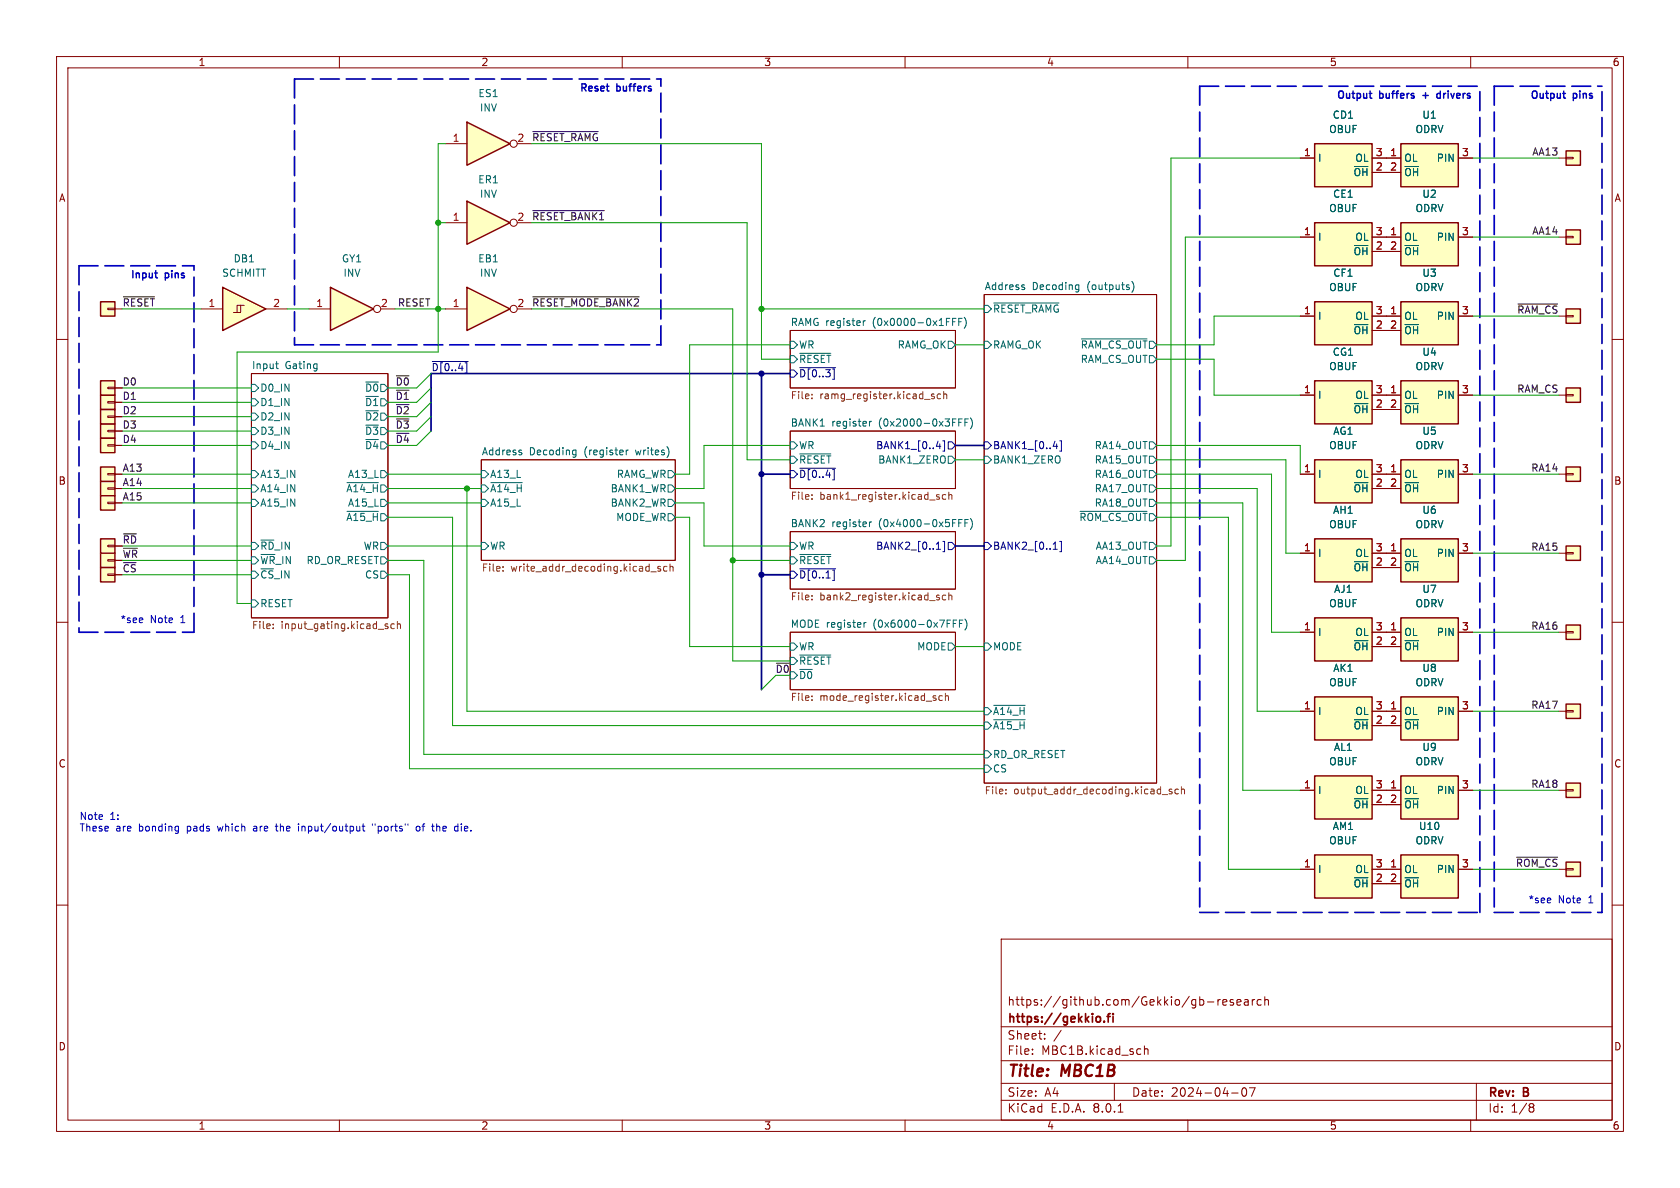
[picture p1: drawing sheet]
<svg xmlns="http://www.w3.org/2000/svg" width="297mm" height="210mm" viewBox="0 0 297 210" stroke-linecap="round" stroke-linejoin="round" font-family="sans-serif">
<defs><g id="words">
<g font-size="2.8" fill="#840000">
<text x="178" y="190.9">Title:</text>
<text x="187.7" y="190.9">MBC1B</text>
</g>
<g font-size="2.1" fill="#840000">
<text x="178" y="178">https://github.com/Gekkio/gb-research</text>
<text x="178" y="184">Sheet:</text>
<text x="178" y="181.2">https://gekkio.fi</text>
<text x="178" y="186.7">File:</text>
<text x="184.1" y="186.7">MBC1B.kicad_sch</text>
<text x="178" y="196.9">KiCad</text>
<text x="178" y="194.1">Size:</text>
<text x="184.7" y="194.1">A4</text>
<text x="185.7" y="196.9">E.D.A.</text>
<text x="193.3" y="196.9">8.0.1</text>
<text x="200" y="194.1">Date:</text>
<text x="207" y="194.1">2024-04-07</text>
<text x="263" y="194.3">Rev:</text>
<text x="263" y="196.9">Id:</text>
<text x="267.1" y="196.9">1/8</text>
<text x="269.4" y="194.3">B</text>
</g>
<g font-size="1.8" fill="#840000">
<text x="35" y="11.9">1</text>
<text x="85" y="11.9">2</text>
<text x="135" y="11.9">3</text>
<text x="185" y="11.9">4</text>
<text x="235" y="11.9">5</text>
<text x="285" y="11.9">6</text>
<text x="10.3" y="35.9">A</text>
<text x="285.3" y="35.9">A</text>
<text x="10.3" y="85.9">B</text>
<text x="285.3" y="85.9">B</text>
<text x="10.3" y="135.9">C</text>
<text x="285.3" y="135.9">C</text>
<text x="10.3" y="185.9">D</text>
<text x="285.3" y="185.9">D</text>
<text x="35" y="199.9">1</text>
<text x="85" y="199.9">2</text>
<text x="135" y="199.9">3</text>
<text x="185" y="199.9">4</text>
<text x="235" y="199.9">5</text>
<text x="285" y="199.9">6</text>
</g>
<g font-size="1.8" fill="#006464">
<text x="84.5" y="17.4">ES1</text>
<text x="84.7" y="19.9">INV</text>
<text x="234.9" y="23.7">OBUF</text>
<text x="235.5" y="21.2">CD1</text>
<text x="250.1" y="23.7">ODRV</text>
<text x="251.4" y="21.2">U1</text>
<text x="232.9" y="28.8">I</text>
<text x="239.5" y="28.8">OL</text>
<text x="248.2" y="28.8">OL</text>
<text x="253.9" y="28.8">PIN</text>
<text x="84.4" y="32.6">ER1</text>
<text x="84.7" y="35.2">INV</text>
<text x="235.6" y="35.2">CE1</text>
<text x="239.2" y="31.3">~{OH}</text>
<text x="248.2" y="31.3">~{OH}</text>
<text x="251.4" y="35.2">U2</text>
<text x="234.9" y="37.7">OBUF</text>
<text x="250.1" y="37.7">ODRV</text>
<text x="41.2" y="46.6">DB1</text>
<text x="60.3" y="46.6">GY1</text>
<text x="84.4" y="46.6">EB1</text>
<text x="232.9" y="42.8">I</text>
<text x="239.2" y="45.3">~{OH}</text>
<text x="239.5" y="42.8">OL</text>
<text x="248.2" y="42.8">OL</text>
<text x="248.2" y="45.3">~{OH}</text>
<text x="253.9" y="42.8">PIN</text>
<text x="39.2" y="49.1">SCHMITT</text>
<text x="60.6" y="49.1">INV</text>
<text x="84.7" y="49.1">INV</text>
<text x="174" y="51.4">Address</text>
<text x="182.5" y="51.4">Decoding</text>
<text x="192.3" y="51.4">(outputs)</text>
<text x="234.9" y="51.7">OBUF</text>
<text x="235.6" y="49.1">CF1</text>
<text x="250.1" y="51.7">ODRV</text>
<text x="251.4" y="49.1">U3</text>
<text x="139.7" y="57.7">RAMG register</text>
<text x="154.4" y="57.7">(0x0000-0x1FFF)</text>
<text x="175.5" y="55.5">~{RESET_RAMG}</text>
<text x="232.9" y="56.7">I</text>
<text x="239.2" y="59.3">~{OH}</text>
<text x="239.5" y="56.7">OL</text>
<text x="248.2" y="56.7">OL</text>
<text x="248.2" y="59.3">~{OH}</text>
<text x="253.9" y="56.7">PIN</text>
<text x="44.4" y="65.3">Input</text>
<text x="50.4" y="65.3">Gating</text>
<text x="141.2" y="61.8">WR</text>
<text x="141.2" y="64.4">~{RESET}</text>
<text x="158.6" y="61.8">RAMG_OK</text>
<text x="175.5" y="61.8">RAMG_OK</text>
<text x="191" y="64.4">RAM_CS_OUT</text>
<text x="191" y="61.8">~{RAM_CS_OUT}</text>
<text x="234.9" y="65.6">OBUF</text>
<text x="235.5" y="63.1">CG1</text>
<text x="250.1" y="65.6">ODRV</text>
<text x="251.4" y="63.1">U4</text>
<text x="45.9" y="69.4">D0_IN</text>
<text x="45.9" y="72">D1_IN</text>
<text x="64.4" y="69.4">~{D0}</text>
<text x="64.4" y="72">~{D1}</text>
<text x="232.9" y="70.7">I</text>
<text x="239.5" y="70.7">OL</text>
<text x="248.2" y="70.7">OL</text>
<text x="253.9" y="70.7">PIN</text>
<text x="45.9" y="77.1">D3_IN</text>
<text x="45.9" y="74.5">D2_IN</text>
<text x="64.4" y="77.1">~{D3}</text>
<text x="64.4" y="74.5">~{D2}</text>
<text x="139.7" y="75.5">BANK1</text>
<text x="147" y="75.5">register</text>
<text x="155.5" y="75.5">(0x2000-0x3FFF)</text>
<text x="235.6" y="77.1">AG1</text>
<text x="239.2" y="73.3">~{OH}</text>
<text x="248.2" y="73.3">~{OH}</text>
<text x="251.4" y="77.1">U5</text>
<text x="45.9" y="79.6">D4_IN</text>
<text x="64.4" y="79.6">~{D4}</text>
<text x="85.1" y="80.6">Address</text>
<text x="93.6" y="80.6">Decoding</text>
<text x="103.4" y="80.6">(register</text>
<text x="112.7" y="80.6">writes)</text>
<text x="141.2" y="82.1">~{RESET}</text>
<text x="141.2" y="79.6">WR</text>
<text x="155.2" y="82.1">BANK1_ZERO</text>
<text x="175.5" y="82.1">BANK1_ZERO</text>
<text x="193.4" y="82.1">RA15_OUT</text>
<text x="193.4" y="79.6">RA14_OUT</text>
<text x="234.9" y="79.6">OBUF</text>
<text x="250.1" y="79.6">ODRV</text>
<text x="45.9" y="87.2">A14_IN</text>
<text x="45.9" y="89.8">A15_IN</text>
<text x="45.9" y="84.7">A13_IN</text>
<text x="61.1" y="87.2">~{A14_H}</text>
<text x="61.4" y="89.8">A15_L</text>
<text x="61.4" y="84.7">A13_L</text>
<text x="86.6" y="89.8">A15_L</text>
<text x="86.6" y="87.2">~{A14_H}</text>
<text x="86.6" y="84.7">A13_L</text>
<text x="107.9" y="87.2">BANK1_WR</text>
<text x="107.9" y="89.8">BANK2_WR</text>
<text x="108.9" y="84.7">RAMG_WR</text>
<text x="193.4" y="84.7">RA16_OUT</text>
<text x="193.4" y="87.2">RA17_OUT</text>
<text x="193.4" y="89.8">RA18_OUT</text>
<text x="232.9" y="84.7">I</text>
<text x="239.2" y="87.2">~{OH}</text>
<text x="239.5" y="84.7">OL</text>
<text x="248.2" y="84.7">OL</text>
<text x="248.2" y="87.2">~{OH}</text>
<text x="253.9" y="84.7">PIN</text>
<text x="61.1" y="92.3">~{A15_H}</text>
<text x="108.8" y="92.3">MODE_WR</text>
<text x="139.7" y="93.3">BANK2</text>
<text x="147" y="93.3">register</text>
<text x="155.5" y="93.3">(0x4000-0x5FFF)</text>
<text x="190.7" y="92.3">~{ROM_CS_OUT}</text>
<text x="234.9" y="93.6">OBUF</text>
<text x="235.6" y="91">AH1</text>
<text x="250.1" y="93.6">ODRV</text>
<text x="251.4" y="91">U6</text>
<text x="45.9" y="97.4">~{RD}_IN</text>
<text x="45.9" y="99.9">~{WR}_INRD_OR_RESET</text>
<text x="64.2" y="97.4">WR</text>
<text x="86.6" y="97.4">WR</text>
<text x="141.2" y="97.4">WR</text>
<text x="141.2" y="99.9">~{RESET}</text>
<text x="193.6" y="97.4">AA13_OUT</text>
<text x="193.6" y="99.9">AA14_OUT</text>
<text x="232.9" y="98.7">I</text>
<text x="239.2" y="101.2">~{OH}</text>
<text x="239.5" y="98.7">OL</text>
<text x="248.2" y="98.7">OL</text>
<text x="248.2" y="101.2">~{OH}</text>
<text x="253.9" y="98.7">PIN</text>
<text x="45.9" y="107.5">RESET</text>
<text x="45.9" y="102.5">~{CS}_IN</text>
<text x="64.4" y="102.5">CS</text>
<text x="234.9" y="107.5">OBUF</text>
<text x="235.8" y="105">AJ1</text>
<text x="250.1" y="107.5">ODRV</text>
<text x="251.4" y="105">U7</text>
<text x="139.7" y="111">MODE register</text>
<text x="154.5" y="111">(0x6000-0x7FFF)</text>
<text x="232.9" y="112.6">I</text>
<text x="239.5" y="112.6">OL</text>
<text x="248.2" y="112.6">OL</text>
<text x="253.9" y="112.6">PIN</text>
<text x="141.2" y="117.7">~{RESET}</text>
<text x="141.2" y="115.2">WR</text>
<text x="162" y="115.2">MODE</text>
<text x="175.5" y="115.2">MODE</text>
<text x="235.6" y="119">AK1</text>
<text x="239.2" y="115.2">~{OH}</text>
<text x="248.2" y="115.2">~{OH}</text>
<text x="251.4" y="119">U8</text>
<text x="141.2" y="120.2">~{D0}</text>
<text x="234.9" y="121.5">OBUF</text>
<text x="250.1" y="121.5">ODRV</text>
<text x="175.5" y="126.6">~{A14_H}</text>
<text x="175.5" y="129.1">~{A15_H}</text>
<text x="232.9" y="126.6">I</text>
<text x="239.2" y="129.1">~{OH}</text>
<text x="239.5" y="126.6">OL</text>
<text x="248.2" y="126.6">OL</text>
<text x="248.2" y="129.1">~{OH}</text>
<text x="253.9" y="126.6">PIN</text>
<text x="175.5" y="136.8">CS</text>
<text x="175.5" y="134.2">RD_OR_RESET</text>
<text x="234.9" y="135.5">OBUF</text>
<text x="235.7" y="132.9">AL1</text>
<text x="250.1" y="135.5">ODRV</text>
<text x="251.4" y="132.9">U9</text>
<text x="232.9" y="140.6">I</text>
<text x="239.2" y="143.1">~{OH}</text>
<text x="239.5" y="140.6">OL</text>
<text x="248.2" y="140.6">OL</text>
<text x="248.2" y="143.1">~{OH}</text>
<text x="253.9" y="140.6">PIN</text>
<text x="234.9" y="149.5">OBUF</text>
<text x="235.5" y="146.9">AM1</text>
<text x="250.1" y="149.5">ODRV</text>
<text x="250.8" y="146.9">U10</text>
<text x="232.9" y="154.5">I</text>
<text x="239.5" y="154.5">OL</text>
<text x="248.2" y="154.5">OL</text>
<text x="253.9" y="154.5">PIN</text>
<text x="239.2" y="157.1">~{OH}</text>
<text x="248.2" y="157.1">~{OH}</text>
</g>
<g font-size="1.8" fill="#0000c2">
<text x="102.2" y="16.3">Reset</text>
<text x="108.9" y="16.3">buffers</text>
<text x="236.1" y="17.5">Output</text>
<text x="243.8" y="17.5">buffers</text>
<text x="251.9" y="17.5">+</text>
<text x="255" y="17.5">drivers</text>
<text x="270.3" y="17.5">Output</text>
<text x="278" y="17.5">pins</text>
<text x="22.8" y="49.3">Input</text>
<text x="29.1" y="49.3">pins</text>
<text x="21.2" y="110.2">*see</text>
<text x="26.5" y="110.2">Note</text>
<text x="32" y="110.2">1</text>
<text x="14" y="145">Note</text>
<text x="14" y="147.1">These</text>
<text x="19.4" y="145">1:</text>
<text x="20.5" y="147.1">are</text>
<text x="24.7" y="147.1">bonding</text>
<text x="33.3" y="147.1">pads</text>
<text x="39" y="147.1">which</text>
<text x="45.5" y="147.1">are</text>
<text x="49.7" y="147.1">the</text>
<text x="53.8" y="147.1">input/output</text>
<text x="67.1" y="147.1">&quot;ports&quot;</text>
<text x="75.1" y="147.1">of</text>
<text x="78.1" y="147.1">the</text>
<text x="82.2" y="147.1">die.</text>
<text x="270.1" y="159.8">*see</text>
<text x="275.5" y="159.8">Note</text>
<text x="280.9" y="159.8">1</text>
</g>
<g font-size="1.8" fill="#a90000">
<text x="79.9" y="25.1">1</text>
<text x="91.4" y="25.1">2</text>
<text x="230.4" y="27.7">1</text>
<text x="243.1" y="27.7">3</text>
<text x="245.7" y="27.7">1</text>
<text x="258.4" y="27.7">3</text>
<text x="243.1" y="30.2">2</text>
<text x="245.7" y="30.2">2</text>
<text x="79.9" y="39.1">1</text>
<text x="91.4" y="39.1">2</text>
<text x="230.4" y="41.7">1</text>
<text x="243.1" y="41.7">3</text>
<text x="245.7" y="41.7">1</text>
<text x="258.4" y="41.7">3</text>
<text x="243.1" y="44.2">2</text>
<text x="245.7" y="44.2">2</text>
<text x="36.8" y="54.4">1</text>
<text x="48.2" y="54.4">2</text>
<text x="55.8" y="54.4">1</text>
<text x="67.2" y="54.4">2</text>
<text x="79.9" y="54.4">1</text>
<text x="91.4" y="54.4">2</text>
<text x="230.4" y="55.6">1</text>
<text x="243.1" y="58.2">2</text>
<text x="243.1" y="55.6">3</text>
<text x="245.7" y="55.6">1</text>
<text x="245.7" y="58.2">2</text>
<text x="258.4" y="55.6">3</text>
<text x="230.4" y="69.6">1</text>
<text x="243.1" y="69.6">3</text>
<text x="245.7" y="69.6">1</text>
<text x="258.4" y="69.6">3</text>
<text x="243.1" y="72.1">2</text>
<text x="245.7" y="72.1">2</text>
<text x="230.4" y="83.6">1</text>
<text x="243.1" y="83.6">3</text>
<text x="245.7" y="83.6">1</text>
<text x="258.4" y="83.6">3</text>
<text x="243.1" y="86.1">2</text>
<text x="245.7" y="86.1">2</text>
<text x="230.4" y="97.5">1</text>
<text x="243.1" y="100.1">2</text>
<text x="243.1" y="97.5">3</text>
<text x="245.7" y="97.5">1</text>
<text x="245.7" y="100.1">2</text>
<text x="258.4" y="97.5">3</text>
<text x="230.4" y="111.5">1</text>
<text x="243.1" y="111.5">3</text>
<text x="245.7" y="111.5">1</text>
<text x="258.4" y="111.5">3</text>
<text x="243.1" y="114">2</text>
<text x="245.7" y="114">2</text>
<text x="230.4" y="125.5">1</text>
<text x="243.1" y="125.5">3</text>
<text x="245.7" y="125.5">1</text>
<text x="258.4" y="125.5">3</text>
<text x="243.1" y="128">2</text>
<text x="245.7" y="128">2</text>
<text x="230.4" y="139.4">1</text>
<text x="243.1" y="142">2</text>
<text x="243.1" y="139.4">3</text>
<text x="245.7" y="139.4">1</text>
<text x="245.7" y="142">2</text>
<text x="258.4" y="139.4">3</text>
<text x="230.4" y="153.4">1</text>
<text x="243.1" y="156">2</text>
<text x="243.1" y="153.4">3</text>
<text x="245.7" y="153.4">1</text>
<text x="245.7" y="156">2</text>
<text x="258.4" y="153.4">3</text>
</g>
<g font-size="1.8" fill="#0f0f0f">
<text x="94" y="25.1">~{RESET_RAMG}</text>
<text x="270.8" y="27.6">AA13</text>
<text x="94" y="39">~{RESET_BANK1}</text>
<text x="270.8" y="41.6">AA14</text>
<text x="21.6" y="54.3">~{RESET}</text>
<text x="70.3" y="54.3">RESET</text>
<text x="94" y="54.3">~{RESET_MODE_BANK2}</text>
<text x="268.1" y="55.5">~{RAM_CS}</text>
<text x="21.6" y="68.2">D0</text>
<text x="21.6" y="70.8">D1</text>
<text x="69.8" y="70.8">~{D1}</text>
<text x="69.8" y="68.2">~{D0}</text>
<text x="268.1" y="69.5">RAM_CS</text>
<text x="21.6" y="73.3">D2</text>
<text x="21.6" y="75.9">D3</text>
<text x="69.8" y="73.3">~{D2}</text>
<text x="69.8" y="75.9">~{D3}</text>
<text x="21.6" y="83.5">A13</text>
<text x="21.6" y="78.4">D4</text>
<text x="69.8" y="78.4">~{D4}</text>
<text x="270.6" y="83.5">RA14</text>
<text x="21.6" y="86">A14</text>
<text x="21.6" y="88.6">A15</text>
<text x="21.6" y="96.2">~{RD}</text>
<text x="21.6" y="98.7">~{WR}</text>
<text x="21.6" y="101.3">~{CS}</text>
<text x="270.6" y="97.4">RA15</text>
<text x="270.6" y="111.4">RA16</text>
<text x="270.6" y="125.4">RA17</text>
<text x="270.6" y="139.4">RA18</text>
<text x="267.9" y="153.3">~{ROM_CS}</text>
</g>
<g font-size="1.8" fill="#000084">
<text x="76.2" y="65.7">~{D[0..4]}</text>
<text x="141.2" y="66.9">~{D[0..3]}</text>
<text x="154.8" y="79.6">BANK1_[0..4]</text>
<text x="175.5" y="79.6">BANK1_[0..4]</text>
<text x="141.2" y="84.7">~{D[0..4]}</text>
<text x="154.8" y="97.4">BANK2_[0..1]</text>
<text x="175.5" y="97.4">BANK2_[0..1]</text>
<text x="141.2" y="102.5">~{D[0..1]}</text>
</g>
<g font-size="1.8" fill="#725600">
<text x="139.7" y="70.9">File:</text>
<text x="144.9" y="70.9">ramg_register.kicad_sch</text>
<text x="139.7" y="88.7">File:</text>
<text x="144.9" y="88.7">bank1_register.kicad_sch</text>
<text x="85.1" y="101.4">File:</text>
<text x="90.3" y="101.4">write_addr_decoding.kicad_sch</text>
<text x="139.7" y="106.5">File:</text>
<text x="144.9" y="106.5">bank2_register.kicad_sch</text>
<text x="44.4" y="111.5">File:</text>
<text x="49.7" y="111.5">input_gating.kicad_sch</text>
<text x="139.7" y="124.2">File:</text>
<text x="144.9" y="124.2">mode_register.kicad_sch</text>
<text x="174" y="140.7">File:</text>
<text x="179.2" y="140.7">output_addr_decoding.kicad_sch</text>
</g>
<text font-size="1.8" fill="#009600" x="137" y="119">~{D0}</text>
</g></defs>
<g fill="none" stroke="#840000" stroke-width=".18">
<path d="M10 10h277v190h-277zM12 12h273v186h-273zM60 10v2M110 10v2M160 10v2M210 10v2M260 10v2M10 60h2M139.7 58.4h29.2v10.2h-29.2zM174 52.1h30.5v86.3h-30.5zM285 60h2M44.4 66h24.2v43.2h-24.2z"/>
<path d="M139.7 76.2h29.2v10.2h-29.2zM85.1 81.3h34.3v17.8h-34.3zM139.7 94h29.2v10.1h-29.2zM10 110h2M139.7 111.8h29.2v10.1h-29.2zM285 110h2M10 160h2M285 160h2M177 166h108v32h-108zM213.5 177.1h1.1M215.3 176.7v1M215.7 176.7l-.2 .1-.2 .2"/>
<path d="M216.2 177.2l.7-.1-.1-.3-.4-.1-.2 .2v.7h.6M218 176.8l-.3-.1-.2 .2v.2l.5 .2v.3h-.5M218.7 177.2l.7-.1-.1-.3-.4-.1-.2 .2v.7h.6M220 176.8h.6l.1 .9M220.7 177.1h-.5a.29 .29 0 0 0-.2 .3 .29 .29 0 0 0 .2 .3l.5-.1M221.4 176.7v1M221.8 176.7l-.3 .1-.1 .2M223 176.8l-.5-.1-.3 .3v.4l.2 .2h.6M223.6 176.8l.2-.1 .4 .1v.9M223.6 176.2v1.5M60 198v2M110 198v2"/>
<path d="M160 198v2M177 194.5h108M177 191.5h108M177 187.5h108M177 181.5h108M182.5 186.3v.1M182.5 185.5v.1M184.7 183.6v.1M184.7 182.8v.1M187.6 182.1l-1.3 2M197 191.5v3M197.7 196.6h.8"/>
<path d="M202.3 184.9v1.5M202.3 185.5l.2-.1 .4 .1 .1 .9M210 198v2M217.7 193.2h1.2M219.7 192.4l.2-.1a.81 .81 0 0 1 .6 .6 .81 .81 0 0 1-.3 .8l-.2 .1a.81 .81 0 0 1-.3-1.4zM220.9 192.3h1l-.7 1.5M260 198v2M261 191.5v6.5M270.6 195.1h.3l.3 .3-.3 .3M270.6 195.7h.3M270.9 195.7l.2 .2 .1 .4-.3 .3h-.3"/>
</g>
<path d="M193.9 179.8l.4-.1 .3 .3-.1 .5-.2 .2-.4-.1M195.7 179.7h.6M196.3 179.2l-.4 .2v1.3M196.8 179.2v.1M196.8 179.7v1M195.2 180.5v.2" fill="none" stroke="#840000" stroke-width=".3"/>
<g fill="none" stroke="#006464" stroke-width=".18">
<path d="M152.6 56.7v.8M153 56.7l-.4 .2M168.4 56.9h.4M168.4 56.3h.6M169.5 56.9h.4M170.1 56.3h-.6v1.2M170.5 56.1a1.46 1.46 0 0 1 0 1.9M174 54h.6l.7 .6-.7 .6h-.6zM175.7 53.6h11.5M181 50.8l.2 .2-.2 .2M181 50.3l.1 .1M190.4 50.3l.3 .1"/>
<path d="M190.7 50.3v1.1l-.1 .2h-.3M190.7 51.1l-.3 .1M191.2 59.9h11.6M200.1 49.7a1.46 1.46 0 0 1 0 2M44.4 67.9h.7l.6 .7-.6 .6h-.7zM44.4 75.6h.7l.6 .6-.6 .6h-.7zM44.4 78.1h.7l.6 .6-.6 .7h-.7zM44.4 70.5h.7l.6 .6-.6 .7h-.7zM44.4 73h.7l.6 .7-.6 .6h-.7zM48.7 64.3h.5M49 65.1l.2 .1M64.7 67.5h2.2"/>
<path d="M92.1 80l.2 .2-.2 .2M92.1 79.6h.1M101.5 79.6h.3M101.8 79.6v1l-.1 .2h-.3M110.7 79.6v.8M111.1 79.6l-.4 .2M139.7 60.3h.6l.7 .7-.7 .6h-.6zM139.7 62.9h.6l.7 .6-.7 .6h-.6zM139.7 78.1h.6l.7 .6-.7 .7h-.6zM141.4 62.5h5.5M153.7 74.5v.8M154.1 74.5l-.4 .2"/>
<path d="M167.6 60.3h.7l.6 .7-.6 .6h-.7zM169.5 74.7h.4M169.5 74.1h.6M170.6 74.7h.4M171.2 74.1h-.6v1.2M171.6 73.9a1.46 1.46 0 0 1 0 1.9M174 60.3h.6l.7 .7-.7 .6h-.6zM203.2 62.9h.6l.7 .6-.7 .6h-.6zM203.2 78.1h.6l.7 .6-.7 .7h-.6zM44.4 85.7h.7l.6 .7-.6 .6h-.7zM44.4 88.3h.7l.6 .6-.6 .6h-.7zM44.4 95.9h.7l.6 .6-.6 .7h-.7z"/>
<path d="M44.4 98.4h.7l.6 .7-.6 .6h-.7zM44.4 83.2h.7l.6 .6-.6 .7h-.7zM46.1 95.5h2.3M61.3 85.3h5.6M61.3 90.4h5.6M67.3 98.4h.6l.7 .7-.7 .6h-.6zM67.3 95.9h.6l.7 .6-.7 .7h-.6zM67.3 88.3h.6l.7 .6-.7 .6h-.6zM67.3 83.2h.6l.7 .6-.7 .7h-.6zM85.1 88.3h.6l.7 .6-.7 .6h-.6zM85.1 85.7h.6l.7 .7-.7 .6h-.6zM85.1 83.2h.6l.7 .6-.7 .7h-.6z"/>
<path d="M85.1 95.9h.6l.7 .6-.7 .7h-.6zM86.8 85.3h5.5M101.8 80.3l-.3 .1M118.1 85.7h.6l.7 .7-.7 .6h-.6zM118.1 83.2h.6l.7 .6-.7 .7h-.6zM118.1 90.8h.6l.7 .6-.7 .7h-.6zM118.1 88.3h.6l.7 .6-.7 .6h-.6zM139.7 95.9h.6l.7 .6-.7 .7h-.6zM139.7 98.4h.6l.7 .7-.7 .6h-.6zM139.7 80.6h.6l.7 .7-.7 .6h-.6zM141.4 98h5.5M141.4 80.2h5.5"/>
<path d="M153.7 92.3v.8M154.1 92.3l-.4 .2M167.6 80.6h.7l.6 .7-.6 .6h-.7zM169.5 92.4h.4M169.5 91.8h.6M170.6 92.4h.4M171.2 91.8h-.6v1.3M171.6 91.7a1.46 1.46 0 0 1 0 1.9M174 80.6h.6l.7 .7-.7 .6h-.6zM190.9 90.4h11.9M203.2 83.2h.6l.7 .6-.7 .7h-.6zM203.2 85.7h.6l.7 .7-.7 .6h-.6z"/>
<path d="M203.2 88.3h.6l.7 .6-.7 .6h-.6zM203.2 80.6h.6l.7 .7-.7 .6h-.6zM203.2 95.9h.6l.7 .6-.7 .7h-.6zM203.2 98.4h.6l.7 .7-.7 .6h-.6zM44.4 106h.7l.6 .7-.6 .6h-.7zM44.4 101h.7l.6 .6-.6 .6h-.7zM67.3 101h.6l.7 .6-.7 .6h-.6zM139.7 116.2h.6l.7 .6-.7 .7h-.6zM139.7 118.7h.6l.7 .7-.7 .6h-.6zM139.7 113.7h.6l.7 .6-.7 .6h-.6zM141.4 115.8h5.5M152.7 110v.9"/>
<path d="M153.1 110l-.4 .3M167.6 113.7h.7l.6 .6-.6 .6h-.7zM168.5 110.2h.4M168.5 109.6h.6M169.6 110.2h.4M170.2 109.6h-.6v1.3M170.6 109.4a1.46 1.46 0 0 1 0 2M174 113.7h.6l.7 .6-.7 .6h-.6zM174 135.3h.6l.7 .6-.7 .6h-.6zM174 125.1h.6l.7 .6-.7 .7h-.6zM174 132.7h.6l.7 .7-.7 .6h-.6zM174 127.6h.6l.7 .7-.7 .6h-.6z"/>
<path d="M175.7 124.7h5.5M175.7 127.2h5.5"/>
</g>
<g fill="none" stroke="#725600" stroke-width=".18">
<path d="M143.5 69.7v.1M143.5 70.4v.1M164.7 69.9l.5 .3-.2 .3-.3-.1M165.1 69.7l-.3-.1-.1 .2M166.3 69.7l-.4-.1-.2 .3 .1 .5h.5M166.8 69.8l.2-.2 .3 .1 .1 .8M166.8 69.2v1.3M118.5 99.7v1.3M143.5 87.5v.1M143.5 88.1v.2M166 87.5l-.3-.1-.1 .2v.2l.4 .1v.3h-.4M167.2 87.5l-.4-.1-.2 .3 .1 .5h.5"/>
<path d="M167.7 87v1.3M167.7 87.5l.2-.1 .3 .1 .1 .8M48.3 111v.1M48.3 110.3v.2M68.1 110.6l.5 .2v.1l-.2 .2h-.3M68.1 110.3h.5M69.7 110.3h-.4l-.2 .2 .1 .6h.5M70.3 110.4l.1-.1h.3l.1 .8M70.3 109.9v1.2M88.9 100.8v.2M88.9 100.2v.1M115.1 101.1h.9"/>
<path d="M116.8 100.2l-.3-.1-.2 .2v.2l.5 .1v.3h-.5M117.9 100.2l-.4-.1-.2 .3 .1 .5h.5M118.5 100.2l.1-.1 .3 .1 .1 .8M143.5 105.3v.1M143.5 105.9v.1M166 105.3l-.3-.1-.1 .2v.2l.4 .1v.3h-.4M167.2 105.3l-.4-.1-.2 .2 .1 .6h.5M167.7 105.3l.2-.1 .3 .1 .1 .7M167.7 104.8v1.2M143.5 123.7v.1M143.5 123v.2M165 123.3l.5 .3-.1 .2h-.3"/>
<path d="M165 123h.4M166.6 123h-.4l-.2 .2 .1 .6h.5M167.1 123.1l.2-.1h.3l.1 .8M167.1 122.6v1.2M177.8 139.6v.1M207.2 139.6l-.3-.1-.2 .2v.2l.5 .1v.3h-.5M208.3 139.6l-.3-.1-.3 .2 .1 .6h.5M208.9 139.6l.1-.1 .3 .1 .1 .7M208.9 139.1v1.2M177.8 140.2v.1M205.5 140.5h.9"/>
</g>
<g fill="none" stroke="#000084" stroke-width=".18">
<path d="M139.7 65.4h.6l.7 .6-.7 .7h-.6zM141.4 65h6.3M165.5 78.9h.8M166.1 78.5v.8M166.7 77.9h.3v1.8h-.3M167.6 78.1h.7l.6 .6-.6 .7h-.7zM174 78.1h.6l.7 .6-.7 .7h-.6zM186.2 78.9h.8M186.8 78.5v.8M187.3 77.9h.3v1.8h-.3M139.7 83.2h.6l.7 .6-.7 .7h-.6zM141.4 82.8h6.3"/>
<path d="M165.5 97.1h.8M166.7 95.7h.3v1.8h-.3M167.6 95.9h.7l.6 .6-.6 .7h-.7zM174 95.9h.6l.7 .6-.7 .7h-.6zM186.2 97.1h.7M187.3 95.7h.3v1.8h-.3M139.7 101h.6l.7 .6-.7 .6h-.6zM141.4 100.6h6.3"/>
</g>
<path d="M247.6 137.2h10.2v7.6h-10.2z" fill="#ffffc2"/>
<path d="M247.6 137.2h10.2v7.6h-10.2z" fill="none" stroke="#840000" stroke-width=".25"/>
<path d="M245.1 139.7h2.5M257.8 139.7h2.5M245.1 142.2h2.5" fill="none" stroke="#840000" stroke-width=".18"/>
<path d="M232.4 53.3h10.2v7.7h-10.2z" fill="#ffffc2"/>
<path d="M232.4 53.3h10.2v7.7h-10.2z" fill="none" stroke="#840000" stroke-width=".25"/>
<path d="M229.9 55.9h2.5M242.6 55.9h2.5M242.6 58.4h2.5" fill="none" stroke="#840000" stroke-width=".18"/>
<path d="M276.9 138.4h2.5v2.6h-2.5z" fill="#ffffc2"/>
<path d="M275.6 139.7h1.3M276.9 139.6h1.2v.2h-1.2z" fill="none" stroke="#840000" stroke-width=".18"/>
<path d="M276.9 138.4h2.5v2.6h-2.5z" fill="none" stroke="#840000" stroke-width=".25"/>
<path d="M276.9 124.5h2.5v2.5h-2.5z" fill="#ffffc2"/>
<path d="M275.6 125.7h1.3M276.9 125.6h1.2v.3h-1.2z" fill="none" stroke="#840000" stroke-width=".18"/>
<path d="M276.9 124.5h2.5v2.5h-2.5z" fill="none" stroke="#840000" stroke-width=".25"/>
<path d="M276.9 82.6h2.5v2.5h-2.5z" fill="#ffffc2"/>
<path d="M275.6 83.8h1.3M276.9 83.7h1.2v.2h-1.2z" fill="none" stroke="#840000" stroke-width=".18"/>
<path d="M276.9 82.6h2.5v2.5h-2.5z" fill="none" stroke="#840000" stroke-width=".25"/>
<path d="M247.6 53.3h10.2v7.7h-10.2z" fill="#ffffc2"/>
<path d="M247.6 53.3h10.2v7.7h-10.2z" fill="none" stroke="#840000" stroke-width=".25"/>
<path d="M245.1 55.9h2.5M245.1 58.4h2.5M257.8 55.9h2.5" fill="none" stroke="#840000" stroke-width=".18"/>
<path d="M247.6 67.3h10.2v7.6h-10.2z" fill="#ffffc2"/>
<path d="M247.6 67.3h10.2v7.6h-10.2z" fill="none" stroke="#840000" stroke-width=".25"/>
<path d="M245.1 69.9h2.5M245.1 72.4h2.5M257.8 69.9h2.5" fill="none" stroke="#840000" stroke-width=".18"/>
<path d="M247.6 81.3h10.2v7.6h-10.2z" fill="#ffffc2"/>
<path d="M247.6 81.3h10.2v7.6h-10.2z" fill="none" stroke="#840000" stroke-width=".25"/>
<path d="M245.1 83.8h2.5M245.1 86.4h2.5M257.8 83.8h2.5" fill="none" stroke="#840000" stroke-width=".18"/>
<path d="M276.9 68.6h2.5v2.5h-2.5z" fill="#ffffc2"/>
<path d="M275.6 69.9h1.3M276.9 69.7h1.2v.3h-1.2z" fill="none" stroke="#840000" stroke-width=".18"/>
<path d="M276.9 68.6h2.5v2.5h-2.5z" fill="none" stroke="#840000" stroke-width=".25"/>
<path d="M232.4 81.3h10.2v7.6h-10.2z" fill="#ffffc2"/>
<path d="M232.4 81.3h10.2v7.6h-10.2z" fill="none" stroke="#840000" stroke-width=".25"/>
<path d="M229.9 83.8h2.5M242.6 83.8h2.5M242.6 86.4h2.5" fill="none" stroke="#840000" stroke-width=".18"/>
<path d="M17.8 97.8h2.5v2.5h-2.5z" fill="#ffffc2"/>
<path d="M17.8 97.8h2.5v2.5h-2.5z" fill="none" stroke="#840000" stroke-width=".25"/>
<path d="M19 98.9h1.3v.3h-1.3zM20.3 99.1h1.3" fill="none" stroke="#840000" stroke-width=".18"/>
<path d="M17.8 53.3h2.5v2.6h-2.5z" fill="#ffffc2"/>
<path d="M17.8 53.3h2.5v2.6h-2.5z" fill="none" stroke="#840000" stroke-width=".25"/>
<path d="M19 54.5h1.3v.2h-1.3zM20.3 54.6h1.3" fill="none" stroke="#840000" stroke-width=".18"/>
<path d="M17.8 85.1h2.5v2.5h-2.5z" fill="#ffffc2"/>
<path d="M17.8 85.1h2.5v2.5h-2.5z" fill="none" stroke="#840000" stroke-width=".25"/>
<path d="M19 86.2h1.3v.3h-1.3zM20.3 86.4h1.3" fill="none" stroke="#840000" stroke-width=".18"/>
<path d="M17.8 69.9h2.5v2.5h-2.5z" fill="#ffffc2"/>
<path d="M17.8 69.9h2.5v2.5h-2.5z" fill="none" stroke="#840000" stroke-width=".25"/>
<path d="M19 71h1.3v.2h-1.3zM20.3 71.1h1.3" fill="none" stroke="#840000" stroke-width=".18"/>
<path d="M17.8 67.3h2.5v2.6h-2.5z" fill="#ffffc2"/>
<path d="M17.8 67.3h2.5v2.6h-2.5z" fill="none" stroke="#840000" stroke-width=".25"/>
<path d="M19 68.5h1.3v.2h-1.3zM20.3 68.6h1.3" fill="none" stroke="#840000" stroke-width=".18"/>
<path d="M39.4 50.8l7.6 3.8-7.6 3.8z" fill="#ffffc2"/>
<path d="M35.6 54.6h3.8M42.5 54v1.2h-.6M43.2 54h-1.3v1.2h-.6M47 54.6h3.8" fill="none" stroke="#840000" stroke-width=".18"/>
<path d="M39.4 50.8l7.6 3.8-7.6 3.8z" fill="none" stroke="#840000" stroke-width=".25"/>
<path d="M17.8 87.6h2.5v2.6h-2.5z" fill="#ffffc2"/>
<path d="M17.8 87.6h2.5v2.6h-2.5z" fill="none" stroke="#840000" stroke-width=".25"/>
<path d="M19 88.8h1.3v.2h-1.3zM20.3 88.9h1.3" fill="none" stroke="#840000" stroke-width=".18"/>
<path d="M17.8 74.9h2.5v2.6h-2.5z" fill="#ffffc2"/>
<path d="M17.8 74.9h2.5v2.6h-2.5z" fill="none" stroke="#840000" stroke-width=".25"/>
<path d="M19 76.1h1.3v.2h-1.3zM20.3 76.2h1.3" fill="none" stroke="#840000" stroke-width=".18"/>
<path d="M17.8 95.3h2.5v2.5h-2.5z" fill="#ffffc2"/>
<path d="M17.8 95.3h2.5v2.5h-2.5z" fill="none" stroke="#840000" stroke-width=".25"/>
<path d="M19 96.4h1.3v.2h-1.3zM20.3 96.5h1.3" fill="none" stroke="#840000" stroke-width=".18"/>
<path d="M17.8 100.3h2.5v2.6h-2.5z" fill="#ffffc2"/>
<path d="M17.8 100.3h2.5v2.6h-2.5z" fill="none" stroke="#840000" stroke-width=".25"/>
<path d="M19 101.5h1.3v.2h-1.3zM20.3 101.6h1.3" fill="none" stroke="#840000" stroke-width=".18"/>
<path d="M17.8 77.5h2.5v2.5h-2.5z" fill="#ffffc2"/>
<path d="M17.8 77.5h2.5v2.5h-2.5z" fill="none" stroke="#840000" stroke-width=".25"/>
<path d="M19 78.6h1.3v.3h-1.3zM20.3 78.7h1.3" fill="none" stroke="#840000" stroke-width=".18"/>
<path d="M17.8 72.4h2.5v2.5h-2.5z" fill="#ffffc2"/>
<path d="M17.8 72.4h2.5v2.5h-2.5z" fill="none" stroke="#840000" stroke-width=".25"/>
<path d="M19 73.5h1.3v.3h-1.3zM20.3 73.7h1.3" fill="none" stroke="#840000" stroke-width=".18"/>
<path d="M17.8 82.6h2.5v2.5h-2.5z" fill="#ffffc2"/>
<path d="M17.8 82.6h2.5v2.5h-2.5z" fill="none" stroke="#840000" stroke-width=".25"/>
<path d="M19 83.7h1.3v.2h-1.3zM20.3 83.8h1.3" fill="none" stroke="#840000" stroke-width=".18"/>
<path d="M276.9 54.6h2.5v2.6h-2.5z" fill="#ffffc2"/>
<path d="M276.9 54.6h2.5v2.6h-2.5z" fill="none" stroke="#840000" stroke-width=".25"/>
<path d="M232.4 67.3h10.2v7.6h-10.2z" fill="#ffffc2"/>
<path d="M232.4 67.3h10.2v7.6h-10.2z" fill="none" stroke="#840000" stroke-width=".25"/>
<path d="M229.9 69.9h2.5M242.6 69.9h2.5M242.6 72.4h2.5" fill="none" stroke="#840000" stroke-width=".18"/>
<path d="M232.4 25.4h10.2v7.6h-10.2z" fill="#ffffc2"/>
<path d="M232.4 25.4h10.2v7.6h-10.2z" fill="none" stroke="#840000" stroke-width=".25"/>
<path d="M229.9 27.9h2.5M242.6 27.9h2.5M242.6 30.5h2.5" fill="none" stroke="#840000" stroke-width=".18"/>
<path d="M232.4 95.3h10.2v7.6h-10.2z" fill="#ffffc2"/>
<path d="M232.4 95.3h10.2v7.6h-10.2z" fill="none" stroke="#840000" stroke-width=".25"/>
<path d="M229.9 97.8h2.5M242.6 97.8h2.5M242.6 100.3h2.5" fill="none" stroke="#840000" stroke-width=".18"/>
<path d="M247.6 95.3h10.2v7.6h-10.2z" fill="#ffffc2"/>
<path d="M247.6 95.3h10.2v7.6h-10.2z" fill="none" stroke="#840000" stroke-width=".25"/>
<path d="M245.1 97.8h2.5M257.8 97.8h2.5M245.1 100.3h2.5" fill="none" stroke="#840000" stroke-width=".18"/>
<path d="M247.6 123.2h10.2v7.6h-10.2z" fill="#ffffc2"/>
<path d="M247.6 123.2h10.2v7.6h-10.2z" fill="none" stroke="#840000" stroke-width=".25"/>
<path d="M245.1 125.7h2.5M245.1 128.3h2.5M257.8 125.7h2.5" fill="none" stroke="#840000" stroke-width=".18"/>
<path d="M232.4 123.2h10.2v7.6h-10.2z" fill="#ffffc2"/>
<path d="M232.4 123.2h10.2v7.6h-10.2z" fill="none" stroke="#840000" stroke-width=".25"/>
<path d="M229.9 125.7h2.5M242.6 125.7h2.5M242.6 128.3h2.5" fill="none" stroke="#840000" stroke-width=".18"/>
<path d="M232.4 109.2h10.2v7.6h-10.2z" fill="#ffffc2"/>
<path d="M232.4 109.2h10.2v7.6h-10.2z" fill="none" stroke="#840000" stroke-width=".25"/>
<path d="M229.9 111.8h2.5M242.6 111.8h2.5M242.6 114.3h2.5" fill="none" stroke="#840000" stroke-width=".18"/>
<path d="M247.6 109.2h10.2v7.6h-10.2z" fill="#ffffc2"/>
<path d="M247.6 109.2h10.2v7.6h-10.2z" fill="none" stroke="#840000" stroke-width=".25"/>
<path d="M245.1 111.8h2.5M245.1 114.3h2.5M257.8 111.8h2.5" fill="none" stroke="#840000" stroke-width=".18"/>
<path d="M232.4 137.2h10.2v7.6h-10.2z" fill="#ffffc2"/>
<path d="M232.4 137.2h10.2v7.6h-10.2z" fill="none" stroke="#840000" stroke-width=".25"/>
<path d="M229.9 139.7h2.5M242.6 139.7h2.5M242.6 142.2h2.5" fill="none" stroke="#840000" stroke-width=".18"/>
<path d="M276.9 96.5h2.5v2.6h-2.5z" fill="#ffffc2"/>
<path d="M275.6 97.8h1.3M276.9 97.7h1.2v.2h-1.2z" fill="none" stroke="#840000" stroke-width=".18"/>
<path d="M276.9 96.5h2.5v2.6h-2.5z" fill="none" stroke="#840000" stroke-width=".25"/>
<path d="M276.9 110.5h2.5v2.5h-2.5z" fill="#ffffc2"/>
<path d="M275.6 111.8h1.3M276.9 111.6h1.2v.3h-1.2z" fill="none" stroke="#840000" stroke-width=".18"/>
<path d="M276.9 110.5h2.5v2.5h-2.5z" fill="none" stroke="#840000" stroke-width=".25"/>
<path d="M82.5 21.6l7.7 3.8-7.7 3.8z" fill="#ffffc2"/>
<path d="M82.5 21.6l7.7 3.8-7.7 3.8z" fill="none" stroke="#840000" stroke-width=".25"/>
<g fill="none" stroke="#840000" stroke-width=".18">
<path d="M78.7 25.4h3.8M91.4 25.4h2.6"/>
<circle cx="90.8" cy="25.4" r=".63"/>
</g>
<path d="M82.5 35.6l7.7 3.8-7.7 3.8z" fill="#ffffc2"/>
<path d="M82.5 35.6l7.7 3.8-7.7 3.8z" fill="none" stroke="#840000" stroke-width=".25"/>
<g fill="none" stroke="#840000" stroke-width=".18">
<path d="M78.7 39.4h3.8M91.4 39.4h2.6"/>
<circle cx="90.8" cy="39.4" r=".63"/>
</g>
<path d="M82.5 50.8l7.7 3.8-7.7 3.8z" fill="#ffffc2"/>
<path d="M82.5 50.8l7.7 3.8-7.7 3.8z" fill="none" stroke="#840000" stroke-width=".25"/>
<g fill="none" stroke="#840000" stroke-width=".18">
<path d="M78.7 54.6h3.8M91.4 54.6h2.6"/>
<circle cx="90.8" cy="54.6" r=".63"/>
</g>
<path d="M58.4 50.8l7.6 3.8-7.6 3.8z" fill="#ffffc2"/>
<path d="M58.4 50.8l7.6 3.8-7.6 3.8z" fill="none" stroke="#840000" stroke-width=".25"/>
<g fill="none" stroke="#840000" stroke-width=".18">
<path d="M54.6 54.6h3.8M67.3 54.6h2.5"/>
<circle cx="66.7" cy="54.6" r=".63"/>
</g>
<path d="M232.4 39.4h10.2v7.6h-10.2z" fill="#ffffc2"/>
<path d="M232.4 39.4h10.2v7.6h-10.2z" fill="none" stroke="#840000" stroke-width=".25"/>
<path d="M229.9 41.9h2.5M242.6 41.9h2.5M242.6 44.5h2.5" fill="none" stroke="#840000" stroke-width=".18"/>
<path d="M247.6 25.4h10.2v7.6h-10.2z" fill="#ffffc2"/>
<path d="M247.6 25.4h10.2v7.6h-10.2z" fill="none" stroke="#840000" stroke-width=".25"/>
<path d="M245.1 27.9h2.5M245.1 30.5h2.5M257.8 27.9h2.5" fill="none" stroke="#840000" stroke-width=".18"/>
<path d="M276.9 26.7h2.5v2.5h-2.5z" fill="#ffffc2"/>
<path d="M275.6 27.9h1.3M276.9 27.8h1.2v.3h-1.2z" fill="none" stroke="#840000" stroke-width=".18"/>
<path d="M276.9 26.7h2.5v2.5h-2.5z" fill="none" stroke="#840000" stroke-width=".25"/>
<path d="M276.9 40.6h2.5v2.6h-2.5z" fill="#ffffc2"/>
<path d="M275.6 41.9h1.3M276.9 41.8h1.2v.2h-1.2z" fill="none" stroke="#840000" stroke-width=".18"/>
<path d="M276.9 40.6h2.5v2.6h-2.5z" fill="none" stroke="#840000" stroke-width=".25"/>
<path d="M276.9 152.4h2.5v2.5h-2.5z" fill="#ffffc2"/>
<path d="M276.9 152.4h2.5v2.5h-2.5z" fill="none" stroke="#840000" stroke-width=".25"/>
<path d="M232.4 151.1h10.2v7.7h-10.2z" fill="#ffffc2"/>
<path d="M232.4 151.1h10.2v7.7h-10.2z" fill="none" stroke="#840000" stroke-width=".25"/>
<path d="M229.9 153.7h2.5M242.6 153.7h2.5M242.6 156.2h2.5" fill="none" stroke="#840000" stroke-width=".18"/>
<path d="M247.6 151.1h10.2v7.7h-10.2z" fill="#ffffc2"/>
<path d="M247.6 151.1h10.2v7.7h-10.2z" fill="none" stroke="#840000" stroke-width=".25"/>
<path d="M245.1 153.7h2.5M245.1 156.2h2.5M257.8 153.7h2.5" fill="none" stroke="#840000" stroke-width=".18"/>
<path d="M247.6 39.4h10.2v7.6h-10.2z" fill="#ffffc2"/>
<path d="M247.6 39.4h10.2v7.6h-10.2z" fill="none" stroke="#840000" stroke-width=".25"/>
<g fill="none" stroke="#840000" stroke-width=".18">
<path d="M229.9 27.9h2.5M242.6 27.9h5M242.6 30.5h5M257.8 27.9h2.5M229.9 41.9h2.5M229.9 55.9h2.5M242.6 41.9h5M242.6 44.5h5M242.6 55.9h5M242.6 58.4h5M257.8 41.9h2.5M257.8 55.9h2.5"/>
<path d="M20.3 76.2h1.3M20.3 73.7h1.3M20.3 78.7h1.3M20.3 68.6h1.3M20.3 71.1h1.3M229.9 69.9h2.5M242.6 69.9h5M242.6 72.4h5M257.8 69.9h2.5M20.3 99.1h1.3M20.3 86.4h1.3M20.3 88.9h1.3"/>
<path d="M20.3 83.8h1.3M20.3 96.5h1.3M229.9 83.8h2.5M229.9 97.8h2.5M242.6 86.4h5M242.6 83.8h5M242.6 97.8h5M257.8 83.8h2.5M257.8 97.8h2.5M20.3 101.6h1.3M229.9 111.8h2.5M242.6 111.8h5"/>
<path d="M242.6 114.3h5M242.6 100.3h5M257.8 111.8h2.5M229.9 139.7h2.5M229.9 125.7h2.5M242.6 139.7h5M242.6 125.7h5M242.6 128.3h5M257.8 139.7h2.5M257.8 125.7h2.5M229.9 153.7h2.5M242.6 142.2h5"/>
<path d="M242.6 153.7h5M242.6 156.2h5M257.8 153.7h2.5"/>
</g>
<path d="M94.2 23.3h11.5M94.2 37.2h12.6M21.8 52.5h5.5M94.2 52.5h18.8M268.4 53.7h7M268.1 151.5h7.3" fill="none" stroke="#0f0f0f" stroke-width=".18"/>
<path d="M76.4 63.9h6.4" fill="none" stroke="#000084" stroke-width=".18"/>
<g fill="none" stroke="#0000c2" stroke-width=".18">
<path d="M31.4 146.1h.1M31.5 146.1v1l-.1 .2M31.5 146.8l-.1 .1M45 146.1h-.1M45 146.4l-.2 .2 .2 .3M48.7 146.1h.4M48.8 145.6v1.1l.3 .2M52.8 145.6v.2M52.8 146.1v.8M64 146.1h.5M64.2 145.6v1.1l.3 .2M65.8 145.6v.3"/>
<path d="M66.3 145.6v.3M73.7 146.1h.3l.2 .2v.4l-.2 .2-.3-.1-.1-.1zM77.2 145.6v1.3M77.6 146.1l-.4 .1M81.6 145.6v.2M81.6 146.1v.8"/>
</g>
<path d="M107.2 15.2h.5M107.5 16.1h.2M242 16.5h.5M242.4 17.4h.1M254.5 16.5l-.4 .1-.1 .2 .1 .4 .4 .2M276.3 16.5h.5M276.6 17.4h.2M27.3 48.3h.5M27.7 49.1h.1" fill="none" stroke="#0000c2" stroke-width=".25"/>
<g fill="none" stroke="#0000c2" stroke-width=".3" stroke-dasharray="3.4 1.2">
<path d="M52.1 14v47M52.1 14h64.7M212.1 15.2h49.5M212.1 15.2v146.1M264.2 15.2v146.1M264.2 15.2h19M14 47h20.3M14 47v64.8M52.1 61h64.7M116.8 61v-47M14 111.8h20.3M34.3 111.8v-64.8"/>
<path d="M212.1 161.3h49.5M261.6 161.3v-146.1M264.2 161.3h19M283.2 161.3v-146.1"/>
</g>
<path d="M134.6 66v55.9M139.7 66h-63.5v10.2M168.9 78.7h5.1M134.6 83.8h5.1M168.9 96.5h5.1M134.6 101.6h5.1" fill="none" stroke="#000084" stroke-width=".3"/>
<g fill="none" stroke="#009600" stroke-width=".18">
<path d="M77.5 39.4h1.2M78.7 25.4h-1.2v36.8h-35.6v44.5h2.5M94 39.4h38.1v41.9h7.6M94 25.4h40.6v38.1h5.1M229.9 27.9h-22.9v68.6h-2.5M260.3 27.9h15.3M21.6 54.6h14M50.8 54.6h3.8M69.8 54.6h8.9M94 54.6h35.5v62.2h10.2M134.6 54.6h39.4M229.9 55.9h-15.3v5.1h-10.1"/>
<path d="M229.9 41.9h-20.4v57.2h-5M260.3 41.9h15.3M260.3 55.9h15.3M21.6 78.7h22.8M21.6 71.1h22.8M21.6 76.2h22.8M21.6 73.7h22.8M21.6 68.6h22.8M76.2 76.2l-2.5 2.5h-5.1M76.2 68.6l-2.5 2.5h-5.1M76.2 73.7l-2.5 2.5h-5.1M76.2 71.1l-2.5 2.6h-5.1"/>
<path d="M76.2 66l-2.5 2.6h-5.1M139.7 61h-17.8v22.8h-2.5M139.7 78.7h-15.2v7.7h-5.1M168.9 61h5.1M204.5 63.5h10.1v6.4h15.3M204.5 78.7h25.4v5.1M260.3 69.9h15.3M21.6 96.5h22.8M21.6 99.1h22.8M21.6 86.4h22.8M21.6 88.9h22.8M21.6 83.8h22.8"/>
<path d="M68.6 91.4h11.4v36.9h94M68.6 96.5h16.5M68.6 99.1h6.3v34.3h99.1M68.6 86.4h16.5M68.6 88.9h16.5M68.6 83.8h16.5M82.5 86.4v39.3h91.5M119.4 88.9h5.1v7.6h15.2M119.4 91.4h2.5v22.9h17.8M129.5 99.1h10.2M168.9 81.3h5.1M204.5 86.4h17.7v39.3h7.7"/>
<path d="M204.5 81.3h22.8v16.5h2.6M204.5 88.9h15.2v50.8h10.2M204.5 91.4h12.7v62.3h12.7M204.5 83.8h20.3v28h5.1M260.3 83.8h15.3M260.3 97.8h15.3M21.6 101.6h22.8M68.6 101.6h3.8v34.3h101.6M137.2 119.4l-2.6 2.5M168.9 114.3h5.1M260.3 111.8h15.3M260.3 125.7h15.3"/>
<path d="M260.3 139.7h15.3M260.3 153.7h15.3"/>
</g>
<g fill="#000084" stroke="#000084" stroke-width=".18">
<circle cx="134.6" cy="66" r=".46"/>
<circle cx="134.6" cy="83.8" r=".46"/>
<circle cx="134.6" cy="101.6" r=".46"/>
</g>
<g fill="#009600" stroke="#009600" stroke-width=".18">
<circle cx="77.5" cy="39.4" r=".46"/>
<circle cx="134.6" cy="54.6" r=".46"/>
<circle cx="77.5" cy="54.6" r=".46"/>
<circle cx="129.5" cy="99.1" r=".46"/>
<circle cx="82.5" cy="86.4" r=".46"/>
</g>
<use href="#words"/>
</svg>
